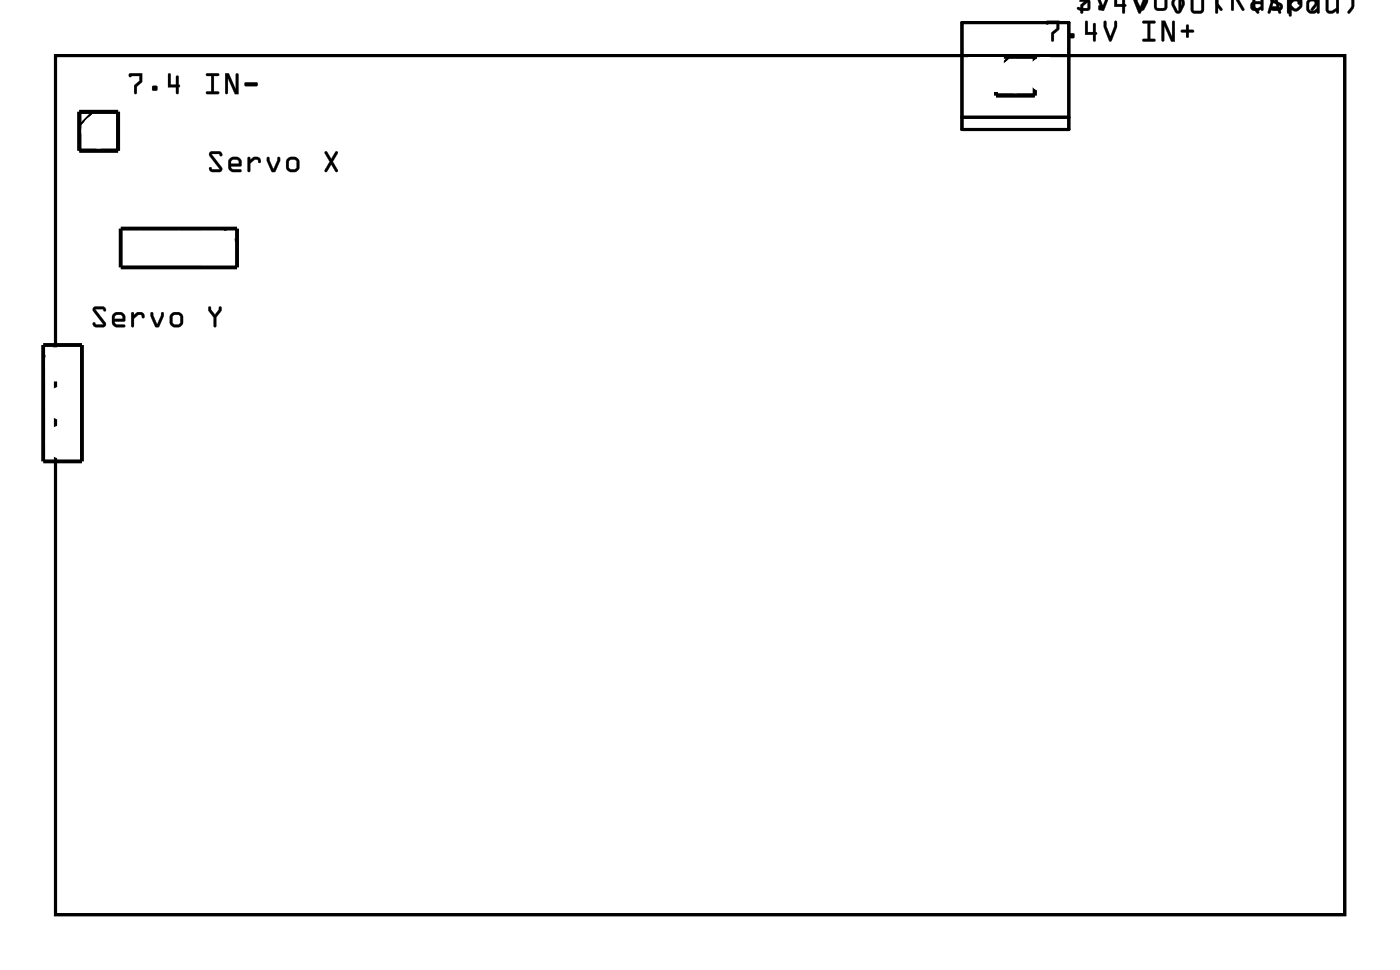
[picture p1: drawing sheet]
<svg xmlns="http://www.w3.org/2000/svg" width="92mm" height="63mm" viewBox="0 0 92 63" stroke-linecap="round" stroke-linejoin="round" font-family="sans-serif">
<path d="M3.6 3.6h84.5v56.3h-84.5zM63 1.5h7v7h-7zM63 7.7h7" fill="none" stroke="#000" stroke-width=".2"/>
<g fill="#000">
<path d="M70.4 -.1h.9v.2l-.3 .3v.4a.1 .1 0 0 1-.1 .1 .1 .1 0 0 1-.1-.1v-.5l.3-.4zM70.4 -.1h.7l-.3 .4v.5l.1 .1 .1-.5 .3-.3v-.2zM72 .4h.3v.2h-.3zM72 .4v.2h.3v-.2zM73 -.1h.2v.4h.3v-.4h.2v.4a.09 .09 0 0 1 .1 .1 .09 .09 0 0 1-.1 0v.4a.1 .1 0 0 1-.1 .1 .1 .1 0 0 1-.1-.1v-.4l-.5 .1zM73 -.1v.5h.5v.4l.1 .1 .1-.5h.1l-.1-.1v-.4h-.2v.4h-.3v-.4zM74.2 -.1h.2l.3 .7 .2-.7h.2l-.4 1-.1-.1zM74.2 -.1l.4 .9 .1 .1 .4-1h-.2l-.2 .7-.3-.7zM76.8 0l.3-.1a.35 .35 0 0 1 .4 .1 .35 .35 0 0 1 .1 .4l-.2 .4a.24 .24 0 0 1-.4 0l-.2-.5zM76.8 0v.3l.2 .5a.24 .24 0 0 0 .4 0l.2-.5v-.3l-.2-.1zM76.9 .1v.2l.3 .4 .2-.4v-.2l-.2-.2zM76.9 .1l.2-.2 .3 .2v.2l-.2 .4-.3-.4zM78 -.1h.2v.7l.1 .1h.4v-.8h.2v.7l-.1 .2-.5 .1-.2-.1-.1-.2zM78 -.1l.1 .9 .5 .1 .2-.1 .1-.9h-.2v.7l-.1 .1h-.4v-.8zM79.3 -.1h.9h-.4v.9a.1 .1 0 0 1-.1 .1 .1 .1 0 0 1-.1-.1v-.9zM79.3 -.1h.3v.9l.1 .1 .1-1h.3zM82.1 -.1h.4h-.2l-.1 .1 .1 .4 .2 .3a.1 .1 0 0 1 0 .2 .1 .1 0 0 1-.2 0 .82 .82 0 0 1-.2-1zM82.1 -.1v.7l.3 .3h.1v-.1a.67 .67 0 0 1-.2-.9h.2zM83.4 -.1h.2l.3 .9v.1h-.1l-.1-.3h-.4l-.1 .3-.1-.1zM83.4 -.1l-.3 .9h.1l.1-.2h.4l.1 .2 .1 .1v-.1l-.3-.9zM83.5 -.1l-.1 .5h.2zM83.5 -.1l.1 .5h-.3zM84.3 0h.2v.1l.2-.2a.33 .33 0 0 1 .5 .3 .14 .14 0 0 1-.2 .1 .14 .14 0 0 1 0-.2h-.2l-.3 .2v.5a.1 .1 0 0 1-.1 .1 .1 .1 0 0 1-.1-.1zM84.3 0l.1 .9 .1-.1v-.5l.3-.2h.2l.1 .2a.2 .2 0 0 0 .1-.3 .2 .2 0 0 0-.3-.1h-.2l-.2 .2v-.1zM85.7 0l.8-.1v.9a.1 .1 0 0 1-.1 .1 .1 .1 0 0 1-.1-.1l-.3 .1-.3-.1-.1-.2zM85.7 0l-.1 .2 .1 .6 .2 .1h.2l.2-.1v.1h.1v-1l-.1 .1-.1-.1zM85.8 .1v.5l.3 .1 .2-.2-.1-.3-.1-.1zM85.8 .1h.3l.2 .2v.2l-.2 .2-.3-.1zM86.9 0l.1-.1v.7l.3 .1 .2-.2v-.5h.2v.8a.1 .1 0 0 1-.1 .1 .11 .11 0 0 1-.1-.2 .4 .4 0 0 1-.6-.1zM86.9 0v.6a.35 .35 0 0 0 .5 .2l.1-.1 .1 .2 .1-.1v-.8h-.1l-.1 .5-.4 .2-.1-.1v-.6zM88.3 -.1h.4v.1a.86 .86 0 0 1-.3 .9l-.1-.1 .2-.4v-.4v-.1zM88.3 -.1h.2l.1 .1a.63 .63 0 0 1-.3 .7l.1 .2 .2-.3 .1-.6v-.1z"/>
<path d="M70.4 -.1h.9v.2l-.3 .3-.1 .5-.1-.1v-.5l.3-.4zM72 .4h.3v.2h-.3zM73 -.1h.2v.4h.3v-.4h.2v.4l.1 .1h-.1v.5l-.2-.1v-.4h-.5zM74.2 -.1h.2l.3 .7 .2-.7h.2l-.4 1-.1-.1zM76.8 0l.3-.1a.34 .34 0 0 1 .4 .1 .34 .34 0 0 1 .1 .4l-.2 .4a.23 .23 0 0 1-.4 0l-.2-.5zM76.9 .1v.2l.3 .4 .2-.4v-.2l-.2-.2zM78 -.1h.2v.7l.1 .1h.4v-.8h.2v.7l-.1 .2-.2 .1-.5-.1-.1-.2zM79.3 -.1h.8h-.3l-.1 1-.1-.1v-.9zM82.1 -.1h.4h-.2l-.1 .1a.8 .8 0 0 0 .3 .8l-.1 .1a.75 .75 0 0 1-.3-1zM83.4 -.1h.2l.3 .9v.1h-.1l-.1-.3h-.4l-.1 .3-.1-.1zM83.5 -.1l-.1 .5h.2zM84.3 0h.2v.1l.2-.2a.32 .32 0 0 1 .5 .3 .12 .12 0 0 1-.2 .1 .12 .12 0 0 1 0-.2h-.2l-.3 .2v.5l-.1 .1zM85.7 0l.1-.1 .5 .1v-.1h.2l-.1 1h-.1v-.1l-.4 .1-.2-.1-.1-.2zM85.8 .1v.5l.3 .1 .2-.2v-.2l-.2-.2zM86.9 0h.1v.6l.1 .1 .4-.2v-.5h.2v.9h-.1l-.1-.2a.38 .38 0 0 1-.3 .2 .38 .38 0 0 1-.3-.3zM88.3 -.1h.3a.69 .69 0 0 1-.2 1l-.1-.2a.66 .66 0 0 0 .2-.8z"/>
<path d="M3.6 3.6h84.5v56.3h-84.5zM3.6 3.6v56.3h84.5v-56.3z"/>
<path d="M8.5 4.8h.8v.6l-.3 .3v.4a.1 .1 0 0 1-.1 .1 .1 .1 0 0 1-.1-.1v-.5l.3-.3v-.3h-.5l-.1 .1zM8.5 4.8v.2h.6v.3l-.3 .3v.5h.1l.1-.4 .3-.3v-.6zM10 5.6h.3v.3h-.3zM10 5.6v.3h.3v-.3zM11 4.8l.2 .1v.6h.3v-.5a.1 .1 0 0 1 .1-.1 .1 .1 0 0 1 .1 .1v.5a.09 .09 0 0 1 .1 .1 .09 .09 0 0 1-.1 .1v.4a.1 .1 0 0 1-.1 .1 .1 .1 0 0 1-.1-.1v-.4h-.5zM11 4.8v.9h.5v.4h.1l.1-.4 .1-.1-.1-.1v-.5h-.2v.5h-.3v-.6zM13.5 4.8h.8a.1 .1 0 0 1 .1 .1 .1 .1 0 0 1-.1 .1h-.3v1h.3a.1 .1 0 0 1 .1 .1 .1 .1 0 0 1-.1 .1h-.7a.1 .1 0 0 1-.1-.1 .1 .1 0 0 1 .1-.1h.2v-1h-.3zM13.5 4.8v.2h.3v1h-.3v.1h.8v-.1h-.3v-1h.3v-.1zM14.7 4.8h.3l.4 1.1v-1a.1 .1 0 0 1 .1-.1 .1 .1 0 0 1 .1 .1v1.3h-.2l-.5-1.1v1a.1 .1 0 0 1-.1 .1 .1 .1 0 0 1-.1-.1zM14.8 4.8v1.3h.1v-1l.5 1.1h.2v-1.3l-.1-.1v.1l-.1 1-.4-1.1zM16 5.4h.8l.1 .2-.1 .1h-.7l-.1-.1zM16 5.4l.1 .2h.7h.1l-.1-.2z"/>
<path d="M8.5 4.8h.8v.6l-.3 .3-.1 .5-.1-.1v-.5l.3-.3v-.3h-.6zM10 5.6h.3v.3h-.3zM11 4.8l.2 .1v.6h.3v-.5h.2v.5l.1 .1-.1 .1v.5l-.2-.1v-.4h-.5zM13.5 4.8l.9 .1-.1 .1h-.3v1h.3v.2l-.8-.1v-.1h.3v-1h-.3zM14.8 4.8h.2l.4 1.1v-1l.1-.1 .1 .1v1.3h-.2l-.5-1.1v1v.1l-.1-.1zM16 5.4h.8l.1 .2h-.1h-.7h-.1z"/>
<path d="M13.7 10l.7-.1 .2 .2a.13 .13 0 0 1-.2 .1 .13 .13 0 0 1-.1-.1h-.4l.6 .8v.3l-.7 .1-.1-.3a.13 .13 0 0 1 .1 0 .13 .13 0 0 1 .1 .1h.5l-.7-.9zM13.8 10l-.1 .2 .7 .9h-.5l-.1-.2-.1 .2 .1 .1 .6 .1a.19 .19 0 0 0 .1-.2 .19 .19 0 0 0 0-.2l-.6-.8h.4l.2 .1v-.2l-.2-.1zM15 10.4l.3-.1h.3l.1 .1 .1 .2v.3h-.7l.2 .2h.4a.1 .1 0 0 1 .1 .1 .1 .1 0 0 1-.1 .1h-.5l-.2-.1-.1-.3zM15 10.4v.5l.1 .2 .1 .2 .6-.1v-.1h-.6l-.1-.2h.7v-.3l-.1-.2-.4-.1zM15.2 10.5l-.1 .2h.6l-.2-.2zM15.2 10.5h.4l.1 .2h-.6zM16.2 10.3h.2v.2l.2-.2a.33 .33 0 0 1 .4 0 .33 .33 0 0 1 .1 .3 .14 .14 0 0 1-.2 0 .14 .14 0 0 1 0-.1l-.2-.1-.3 .3v.5a.1 .1 0 0 1-.1 .1 .1 .1 0 0 1-.1-.1zM16.3 10.3v.9h.1v-.5l.3-.3h.2l.1 .3a.23 .23 0 0 0 .1-.3 .23 .23 0 0 0-.3-.1h-.2l-.2 .2v-.2zM17.5 10.3h.2l.2 .8 .3-.7a.1 .1 0 0 1 .1-.1 .1 .1 0 0 1 .1 .1l-.3 .8-.2 .1-.4-.8zM17.5 10.3v.2l.3 .7h.2l.3-.7v-.2h-.1l-.3 .8-.3-.8zM18.7 10.8a.51 .51 0 0 1 1 0 .51 .51 0 0 1-1 0zM18.7 10.8a.5 .5 0 0 0 1 0 .5 .5 0 0 0-1 0zM18.9 10.5l.1 .5 .1 .1 .3-.1v-.5h-.3zM18.9 10.5l.4-.1 .1 .1v.4v.2h-.3l-.2-.1zM21.3 9.9h.1l.3 .5 .3-.5a.1 .1 0 0 1 .1 0 .1 .1 0 0 1 0 .1l-.3 .6 .3 .5a.1 .1 0 0 1 0 .2 .1 .1 0 0 1-.1-.1l-.3-.4-.3 .4a.1 .1 0 0 1-.1 .1 .1 .1 0 0 1 0-.2l.3-.5-.3-.6zM21.3 9.9v.1l.3 .6-.3 .6h.1l.3-.5 .3 .5h.1v-.1l-.3-.5 .3-.6-.1-.1-.3 .5-.3-.5z"/>
<path d="M13.8 10l.5-.1 .2 .1v.2l-.2-.1h-.4l.7 .9-.2 .2-.5 .1-.2-.2 .1-.2 .1 .2h.5l-.7-.9zM15 10.4l.3-.1h.3l.1 .1 .1 .2v.3h-.7l.2 .2h.5v.1l-.6 .1-.2-.2v-.2zM15.2 10.5l-.1 .2h.6l-.2-.2zM16.2 10.3h.2v.2l.2-.2a.33 .33 0 0 1 .3 0 .33 .33 0 0 1 .2 .3 .12 .12 0 0 1-.2 0 .12 .12 0 0 1 0-.1l-.2-.1-.3 .3v.5l-.1 .1zM17.5 10.3h.2l.2 .8 .3-.8h.1v.2l-.3 .8-.2-.1-.3-.7zM18.7 10.8a.5 .5 0 0 1 1 0 .5 .5 0 0 1-1 0zM18.9 10.5v.5l.2 .1h.3v-.2v-.4l-.1-.1zM21.3 9.9h.1l.3 .5 .3-.5 .1 .1-.3 .6 .3 .5v.2l-.1-.1-.3-.4-.3 .4h-.1l.3-.6z"/>
<path d="M68.5 1.4h.9v.5l-.4 .3 .1 .4a.1 .1 0 0 1-.1 .1 .1 .1 0 0 1-.1-.1v-.5l.3-.2v-.4h-.5l-.1 .1zM68.6 1.4v.2l.6-.1v.4l-.3 .3v.5h.1v-.5l.4-.3v-.5zM70.1 2.2h.3v.3h-.3zM70.1 2.2v.3h.3v-.3zM71.1 1.4h.2v.7h.3v-.5a.1 .1 0 0 1 .1-.1 .1 .1 0 0 1 .1 .1v.5a.09 .09 0 0 1 .1 .1 .09 .09 0 0 1-.1 .1v.3a.1 .1 0 0 1-.1 .1 .1 .1 0 0 1-.1-.1v-.3h-.5zM71.1 1.4v.9h.5v.4h.1l.1-.4 .1-.1-.1-.1v-.5h-.2v.5h-.3v-.7zM72.3 1.4h.2v.3l.2 .7 .3-.7v-.3a.1 .1 0 0 1 .1 0 .1 .1 0 0 1 .1 0v.4l-.5 .9-.4-.9zM72.3 1.4v.4l.4 .9h.1l.4-.9v-.4h-.2v.3l-.3 .7-.2-.7v-.3zM74.9 1.4h.7a.1 .1 0 0 1 .1 0 .1 .1 0 0 1-.1 .1h-.2v1h.2a.1 .1 0 0 1 .1 .1 .1 .1 0 0 1-.1 .1h-.7a.1 .1 0 0 1-.1-.1 .1 .1 0 0 1 .1-.1h.3v-1h-.3zM74.9 1.4v.1h.3v1.1h-.3v.1h.7v-.1h-.3v-1.1h.3l.1-.1zM76.1 1.4h.2l.5 1v-1a.1 .1 0 0 1 .1 0 .1 .1 0 0 1 .1 0v1.3h-.3l-.4-1v.9a.1 .1 0 0 1-.1 .1 .1 .1 0 0 1-.1-.1zM76.1 1.4v1.3h.1l.1-.1v-.9l.4 1h.3v-1.3h-.2v1l-.5-1zM77.4 2h.3v-.3a.1 .1 0 0 1 .1-.1 .1 .1 0 0 1 .1 .1v.3l.2-.1a.1 .1 0 0 1 .1 .1 .1 .1 0 0 1-.1 .1h-.2v.3a.1 .1 0 0 1-.1 .1 .1 .1 0 0 1-.1-.1v-.3h-.3zM77.4 2v.1h.3v.3l.1 .1 .1-.4h.3v-.1h-.3l-.1-.4-.1 .1v.3z"/>
<path d="M68.6 1.4h.8v.5l-.4 .3v.5h-.1v-.5l.3-.3v-.4l-.6 .1zM70.1 2.2h.3v.3h-.3zM71.1 1.4h.2v.7h.3v-.5h.2v.5l.1 .1-.1 .1-.1 .4h-.1v-.4h-.5zM72.3 1.4h.2v.3l.2 .7 .3-.7v-.3h.2v.4l-.4 .9h-.1l-.4-.9zM74.9 1.4h.8v.1h-.3v1l.3 .1v.1h-.9l.1-.1 .3-.1v-1h-.3zM76.1 1.4h.2l.5 1v-1h.1h.1v1.3h-.3l-.4-1v.9l-.1 .1h-.1zM77.4 2h.3v-.3l.1-.1 .1 .1v.3h.3v.1h-.3v.3l-.1 .1-.1-.1v-.3h-.3z"/>
<path d="M70.7 -.1h.7h-.5l.5 .1v.5l-.1 .2-.7-.1a.1 .1 0 0 1 0-.1 .1 .1 0 0 1 .1 0h.6v-.4h-.6zM70.7 -.1v.2h.6v.4h-.7v.1l.2 .1 .6-.1v-.5l-.1-.1-.4-.1h.5zM71.8 -.1h.2l.3 .5 .2-.5h.2l-.4 .8h-.1zM71.8 -.1l.4 .8h.1l.4-.8h-.2l-.2 .5-.3-.5zM74.3 -.1h.9l-.2 .7a.24 .24 0 0 1-.4 0zM74.4 -.1l.2 .7a.24 .24 0 0 0 .4 0l.2-.7zM74.5 -.1v.2l.3 .4 .2-.4v-.2zM74.5 -.1l.5 .1-.2 .5-.3-.4zM75.6 -.1h.2v.5l.1 .1h.4v-.6h.2l-.1 .7-.5 .1-.2-.1zM75.6 -.1l.1 .7 .5 .1 .2-.1 .1-.7h-.2v.5l-.1 .1h-.4v-.6zM76.9 -.1h.8h-.3v.7a.1 .1 0 0 1-.1 .1 .1 .1 0 0 1-.1-.1v-.7zM76.9 -.1h.3v.7l.1 .1 .1-.8h.3zM79.6 -.1h.5h-.3l.1 .4 .2 .3a.1 .1 0 0 1 0 .1 .1 .1 0 0 1-.2 0 .73 .73 0 0 1-.3-.8zM79.7 -.1v.5l.3 .3h.1v-.1a.59 .59 0 0 1-.3-.7h.3zM80.6 -.1h.9l-.3 .1 .3 .6a.1 .1 0 0 1 0 .1 .1 .1 0 0 1-.1 0l-.4-.7h-.2v.6a.1 .1 0 0 1-.1 .1 .1 .1 0 0 1-.1-.1zM80.7 -.1v.8l.1-.1v-.6h.2l.4 .7h.1v-.1l-.4-.6 .4-.1zM80.8 -.1h.5zM80.8 -.1h.6zM82.1 -.1h.7v.7a.09 .09 0 0 1-.1 .1 .09 .09 0 0 1-.1-.1l-.4 .1a.32 .32 0 0 1-.3-.3 .32 .32 0 0 1 .3-.3h.4v-.2zM82.1 -.1l.5 .1v.1h-.4a.31 .31 0 0 0-.3 .3 .31 .31 0 0 0 .3 .3l.4-.1 .1 .1 .1-.7zM82.1 .3l.1 .2h.2l.2-.1-.1-.1zM82.1 .3h.5v.1l-.2 .1h-.3zM83.2 -.1h.8h-.6l.5 .3a.28 .28 0 0 1 .2 .3 .28 .28 0 0 1-.3 .2l-.6-.1a.12 .12 0 0 1 .1-.1 .12 .12 0 0 1 .1 0h.4l.1-.1-.6-.3zM83.2 -.1l.1 .2 .6 .3-.1 .1h-.6v.1l.1 .1h.5a.27 .27 0 0 0 .2-.2 .27 .27 0 0 0-.1-.3l-.5-.3h.6zM84.4 -.1h.9v.2a.5 .5 0 0 1-.2 .6h-.3l-.2-.1v.4a.1 .1 0 0 1-.1 .1 .1 .1 0 0 1-.1-.1zM84.5 -.1v1.1v.1l.1-.1v-.4l.3 .1 .3-.1 .1-.6v-.1zM84.7 0l-.1 .3 .2 .2 .1 .1 .2-.2v-.4l-.3-.1zM84.6 0l.2-.1 .3 .1v.4l-.2 .2h-.1l-.2-.3zM85.9 -.1h.4a.82 .82 0 0 1-.3 .8 .1 .1 0 0 1-.1 0 .1 .1 0 0 1 0-.1l.2-.3v-.4zM85.9 -.1h.2a.57 .57 0 0 1-.2 .7l.1 .1 .2-.3 .1-.5z"/>
<path d="M70.7 -.1h.7h-.5l.5 .1v.5l-.1 .2h-.4a.15 .15 0 0 1-.3 0 .15 .15 0 0 1 .1-.2h.6v-.4h-.6zM71.8 -.1h.2l.3 .5 .2-.5h.2l-.4 .8h-.1zM74.4 -.1h.8l-.2 .7a.23 .23 0 0 1-.4 0zM74.5 -.1v.2l.3 .4 .2-.5zM75.6 -.1h.2v.5l.1 .1h.4v-.6h.2l-.1 .7-.2 .1-.5-.1zM76.9 -.1h.8h-.3l-.1 .8-.1-.1v-.7zM79.7 -.1h.4h-.3a.62 .62 0 0 0 .3 .7l-.1 .1h-.1a.72 .72 0 0 1-.2-.8zM80.7 -.1h.8l-.3 .1 .3 .7h-.1l-.4-.7h-.2v.7h-.1zM80.8 -.1h.6zM82.1 -.1l.7 .1v.7l-.2-.1-.4 .1a.32 .32 0 0 1-.3-.3 .32 .32 0 0 1 .3-.3h.4v-.1zM82.1 .3v.2h.3l.2-.1-.1-.1zM83.2 -.1h.8h-.6l.5 .3a.27 .27 0 0 1 .1 .3 .27 .27 0 0 1-.2 .2h-.5l-.1-.1v-.1h.6l.1-.1-.6-.3zM84.4 -.1l.9 .1a.54 .54 0 0 1-.4 .7l-.3-.1v.4h-.1zM84.6 0v.3l.2 .2 .1 .1 .2-.2v-.4l-.3-.1zM85.9 -.1h.4a.75 .75 0 0 1-.3 .8l-.1-.1a.58 .58 0 0 0 .2-.7z"/>
<path d="M6.1 20.1h.7l.2 .2a.13 .13 0 0 1-.2 .1 .13 .13 0 0 1-.1-.2l-.4 .1 .6 .8v.3h-.7l-.1-.2a.13 .13 0 0 1 .1-.1 .13 .13 0 0 1 .1 .1h.5l-.7-.8zM6.1 20.1v.3l.7 .8-.5 .1-.1-.2-.1 .2 .1 .1h.5a.19 .19 0 0 0 .2-.1 .19 .19 0 0 0 0-.2l-.7-.8 .5-.1 .2 .2v-.3h-.2zM7.4 20.6l.3-.2h.3l.1 .1 .1 .2v.3l-.7 .1 .1 .1h.5a.1 .1 0 0 1 .1 .1 .1 .1 0 0 1-.1 .1h-.5l-.2-.1-.1-.2zM7.4 20.6l-.1 .5 .1 .2 .2 .1h.6l-.1-.1h-.5l-.1-.2v-.1h.7v-.3l-.1-.2-.4-.1zM7.5 20.7v.2h.5l-.1-.3zM7.5 20.7l.4-.1 .1 .3h-.5zM8.6 20.5h.2v.1l.2-.2a.33 .33 0 0 1 .3 .1 .33 .33 0 0 1 .2 .3 .14 .14 0 0 1-.2 0 .14 .14 0 0 1-.1-.2h-.1l-.3 .3v.4a.1 .1 0 0 1-.1 .1 .1 .1 0 0 1-.1-.1zM8.6 20.5l.1 .9h.1v-.5l.3-.3h.1l.2 .2a.23 .23 0 0 0 0-.2 .23 .23 0 0 0-.2-.2h-.2l-.2 .2-.1-.1zM9.9 20.5h.1l.3 .7 .2-.7a.1 .1 0 0 1 .1-.1 .1 .1 0 0 1 .1 .1l-.3 .9h-.2l-.3-.7zM9.9 20.5v.2l.3 .7h.2l.3-.7v-.2h-.1l-.3 .8-.3-.8zM11.1 20.9a.51 .51 0 0 1 1 0 .51 .51 0 0 1-1 0zM11.1 20.9a.5 .5 0 0 0 1 0 .5 .5 0 0 0-1 0zM11.3 20.7v.5h.1h.4v-.5l-.4-.1zM11.3 20.7l.4-.1 .1 .1v.4l-.1 .1-.3 .1-.1-.1zM13.7 20.1h.1v.2l.3 .3 .2-.3v-.2a.1 .1 0 0 1 .1 0 .1 .1 0 0 1 .1 0v.2l-.3 .5v.5a.1 .1 0 0 1-.1 .1 .1 .1 0 0 1-.1-.1v-.5l-.4-.5zM13.7 20.1l-.1 .2 .4 .5v.5l.1 .1 .1-.6 .3-.5v-.2h-.1l-.1 .2-.2 .3-.3-.3v-.2z"/>
<path d="M6.1 20.1h.6l.2 .1v.2l-.2-.2-.4 .1 .6 .9-.1 .2h-.5l-.2-.1 .1-.2 .1 .1h.5l-.7-.8zM7.4 20.6l.3-.2h.2l.2 .1 .1 .2v.3l-.7 .1 .1 .1 .6 .1v.1h-.6l-.2-.1-.1-.2zM7.5 20.7v.2h.5l-.1-.3zM8.6 20.5h.1l.1 .1 .2-.2a.33 .33 0 0 1 .3 .1 .33 .33 0 0 1 .2 .3 .12 .12 0 0 1-.2 0 .12 .12 0 0 1 0-.2h-.2l-.3 .3v.5h-.1zM9.9 20.5h.1l.3 .7 .3-.7h.1v.2l-.3 .7h-.2l-.3-.7zM11.1 20.9a.5 .5 0 0 1 1 0 .5 .5 0 0 1-1 0zM11.3 20.7v.5h.1h.3l.1-.1v-.4l-.1-.1zM13.7 20.1h.1v.2l.3 .3 .2-.3 .1-.2h.1v.2l-.3 .5-.1 .6-.1-.1v-.5l-.4-.5z"/>
</g>
<path d="M5.2 7.3h2.5v2.6h-2.5zM7.9 15h7.6v2.5h-7.6zM65.3 3.7h2.5v2.5h-2.5zM2.8 22.6h2.6v7.6h-2.6z" fill="none" stroke="#000" stroke-width=".25"/>
<path d="M6.1 7.3l-.9 .9M14.6 15l.9 .9M66.1 3.7l-.8 .9M3.7 22.6l-.9 .9" fill="none" stroke="#000" stroke-width=".13"/>
<circle cx="6.5" cy="8.6" r=".74" fill="#fff"/>
<circle cx="6.5" cy="8.6" r=".74" fill="none" stroke="#fff" stroke-width=".76" stroke-linecap="butt"/>
<circle cx="66.5" cy="5" r=".74" fill="#fff"/>
<circle cx="66.5" cy="5" r=".74" fill="none" stroke="#fff" stroke-width=".76" stroke-linecap="butt"/>
<circle cx="6.5" cy="8.6" r=".74" fill="#fff"/>
<circle cx="6.5" cy="8.6" r=".74" fill="none" stroke="#fff" stroke-width=".76" stroke-linecap="butt"/>
<circle cx="66.5" cy="5" r=".74" fill="#fff"/>
<circle cx="66.5" cy="5" r=".74" fill="none" stroke="#fff" stroke-width=".76" stroke-linecap="butt"/>
<circle cx="64.6" cy="4.9" r=".81" fill="#fff"/>
<circle cx="64.6" cy="4.9" r=".81" fill="none" stroke="#fff" stroke-width=".67" stroke-linecap="butt"/>
<path d="M63.6 3.9h2v2h-2zM64 4.9a.6 .6 0 0 0 1.2 0 .6 .6 0 0 0-1.2 0z" fill="#fff"/>
<g fill="none" stroke="#fff" stroke-width=".25">
<path d="M63.6 3.9h2v2h-2z"/>
<circle cx="64.6" cy="4.9" r=".6"/>
</g>
<circle cx="68.5" cy="4.9" r=".81" fill="#fff"/>
<circle cx="68.5" cy="4.9" r=".81" fill="none" stroke="#fff" stroke-width=".67" stroke-linecap="butt"/>
<circle cx="64.6" cy="4.9" r=".81" fill="#fff"/>
<circle cx="64.6" cy="4.9" r=".81" fill="none" stroke="#fff" stroke-width=".67" stroke-linecap="butt"/>
<path d="M63.6 3.9h2v2h-2zM64 4.9a.6 .6 0 0 0 1.2 0 .6 .6 0 0 0-1.2 0z" fill="#fff"/>
<g fill="none" stroke="#fff" stroke-width=".25">
<path d="M63.6 3.9h2v2h-2z"/>
<circle cx="64.6" cy="4.9" r=".6"/>
</g>
<circle cx="68.5" cy="4.9" r=".81" fill="#fff"/>
<circle cx="68.5" cy="4.9" r=".81" fill="none" stroke="#fff" stroke-width=".67" stroke-linecap="butt"/>
<circle cx="64.6" cy="4.9" r=".81" fill="#fff"/>
<circle cx="64.6" cy="4.9" r=".81" fill="none" stroke="#fff" stroke-width=".67" stroke-linecap="butt"/>
<path d="M63.6 3.9h2v2h-2zM64 4.9a.6 .6 0 0 0 1.2 0 .6 .6 0 0 0-1.2 0z" fill="#fff"/>
<g fill="none" stroke="#fff" stroke-width=".25">
<path d="M63.6 3.9h2v2h-2z"/>
<circle cx="64.6" cy="4.9" r=".6"/>
</g>
<circle cx="68.5" cy="4.9" r=".81" fill="#fff"/>
<circle cx="68.5" cy="4.9" r=".81" fill="none" stroke="#fff" stroke-width=".67" stroke-linecap="butt"/>
<circle cx="64.6" cy="4.9" r=".81" fill="#fff"/>
<circle cx="64.6" cy="4.9" r=".81" fill="none" stroke="#fff" stroke-width=".67" stroke-linecap="butt"/>
<path d="M63.6 3.9h2v2h-2zM64 4.9a.6 .6 0 0 0 1.2 0 .6 .6 0 0 0-1.2 0z" fill="#fff"/>
<g fill="none" stroke="#fff" stroke-width=".25">
<path d="M63.6 3.9h2v2h-2z"/>
<circle cx="64.6" cy="4.9" r=".6"/>
</g>
<circle cx="68.5" cy="4.9" r=".81" fill="#fff"/>
<circle cx="68.5" cy="4.9" r=".81" fill="none" stroke="#fff" stroke-width=".67" stroke-linecap="butt"/>
<circle cx="14.3" cy="16.2" r=".74" fill="#fff"/>
<circle cx="14.3" cy="16.2" r=".74" fill="none" stroke="#fff" stroke-width=".76" stroke-linecap="butt"/>
<circle cx="11.7" cy="16.2" r=".74" fill="#fff"/>
<circle cx="11.7" cy="16.2" r=".74" fill="none" stroke="#fff" stroke-width=".76" stroke-linecap="butt"/>
<circle cx="9.2" cy="16.2" r=".74" fill="#fff"/>
<circle cx="9.2" cy="16.2" r=".74" fill="none" stroke="#fff" stroke-width=".76" stroke-linecap="butt"/>
<path d="M13.5 15.5h1.5v1.5h-1.5z" fill="#fff"/>
<path d="M13.5 15.5h1.5v1.5h-1.5z" fill="none" stroke="#fff" stroke-width=".76" stroke-linecap="butt"/>
<circle cx="4.1" cy="23.9" r=".74" fill="#fff"/>
<circle cx="4.1" cy="23.9" r=".74" fill="none" stroke="#fff" stroke-width=".76" stroke-linecap="butt"/>
<circle cx="4.1" cy="26.4" r=".74" fill="#fff"/>
<circle cx="4.1" cy="26.4" r=".74" fill="none" stroke="#fff" stroke-width=".76" stroke-linecap="butt"/>
<circle cx="4.1" cy="28.9" r=".74" fill="#fff"/>
<circle cx="4.1" cy="28.9" r=".74" fill="none" stroke="#fff" stroke-width=".76" stroke-linecap="butt"/>
<path d="M3.4 23.1h1.4v1.5h-1.4z" fill="#fff"/>
<path d="M3.4 23.1h1.4v1.5h-1.4z" fill="none" stroke="#fff" stroke-width=".76" stroke-linecap="butt"/>
</svg>
